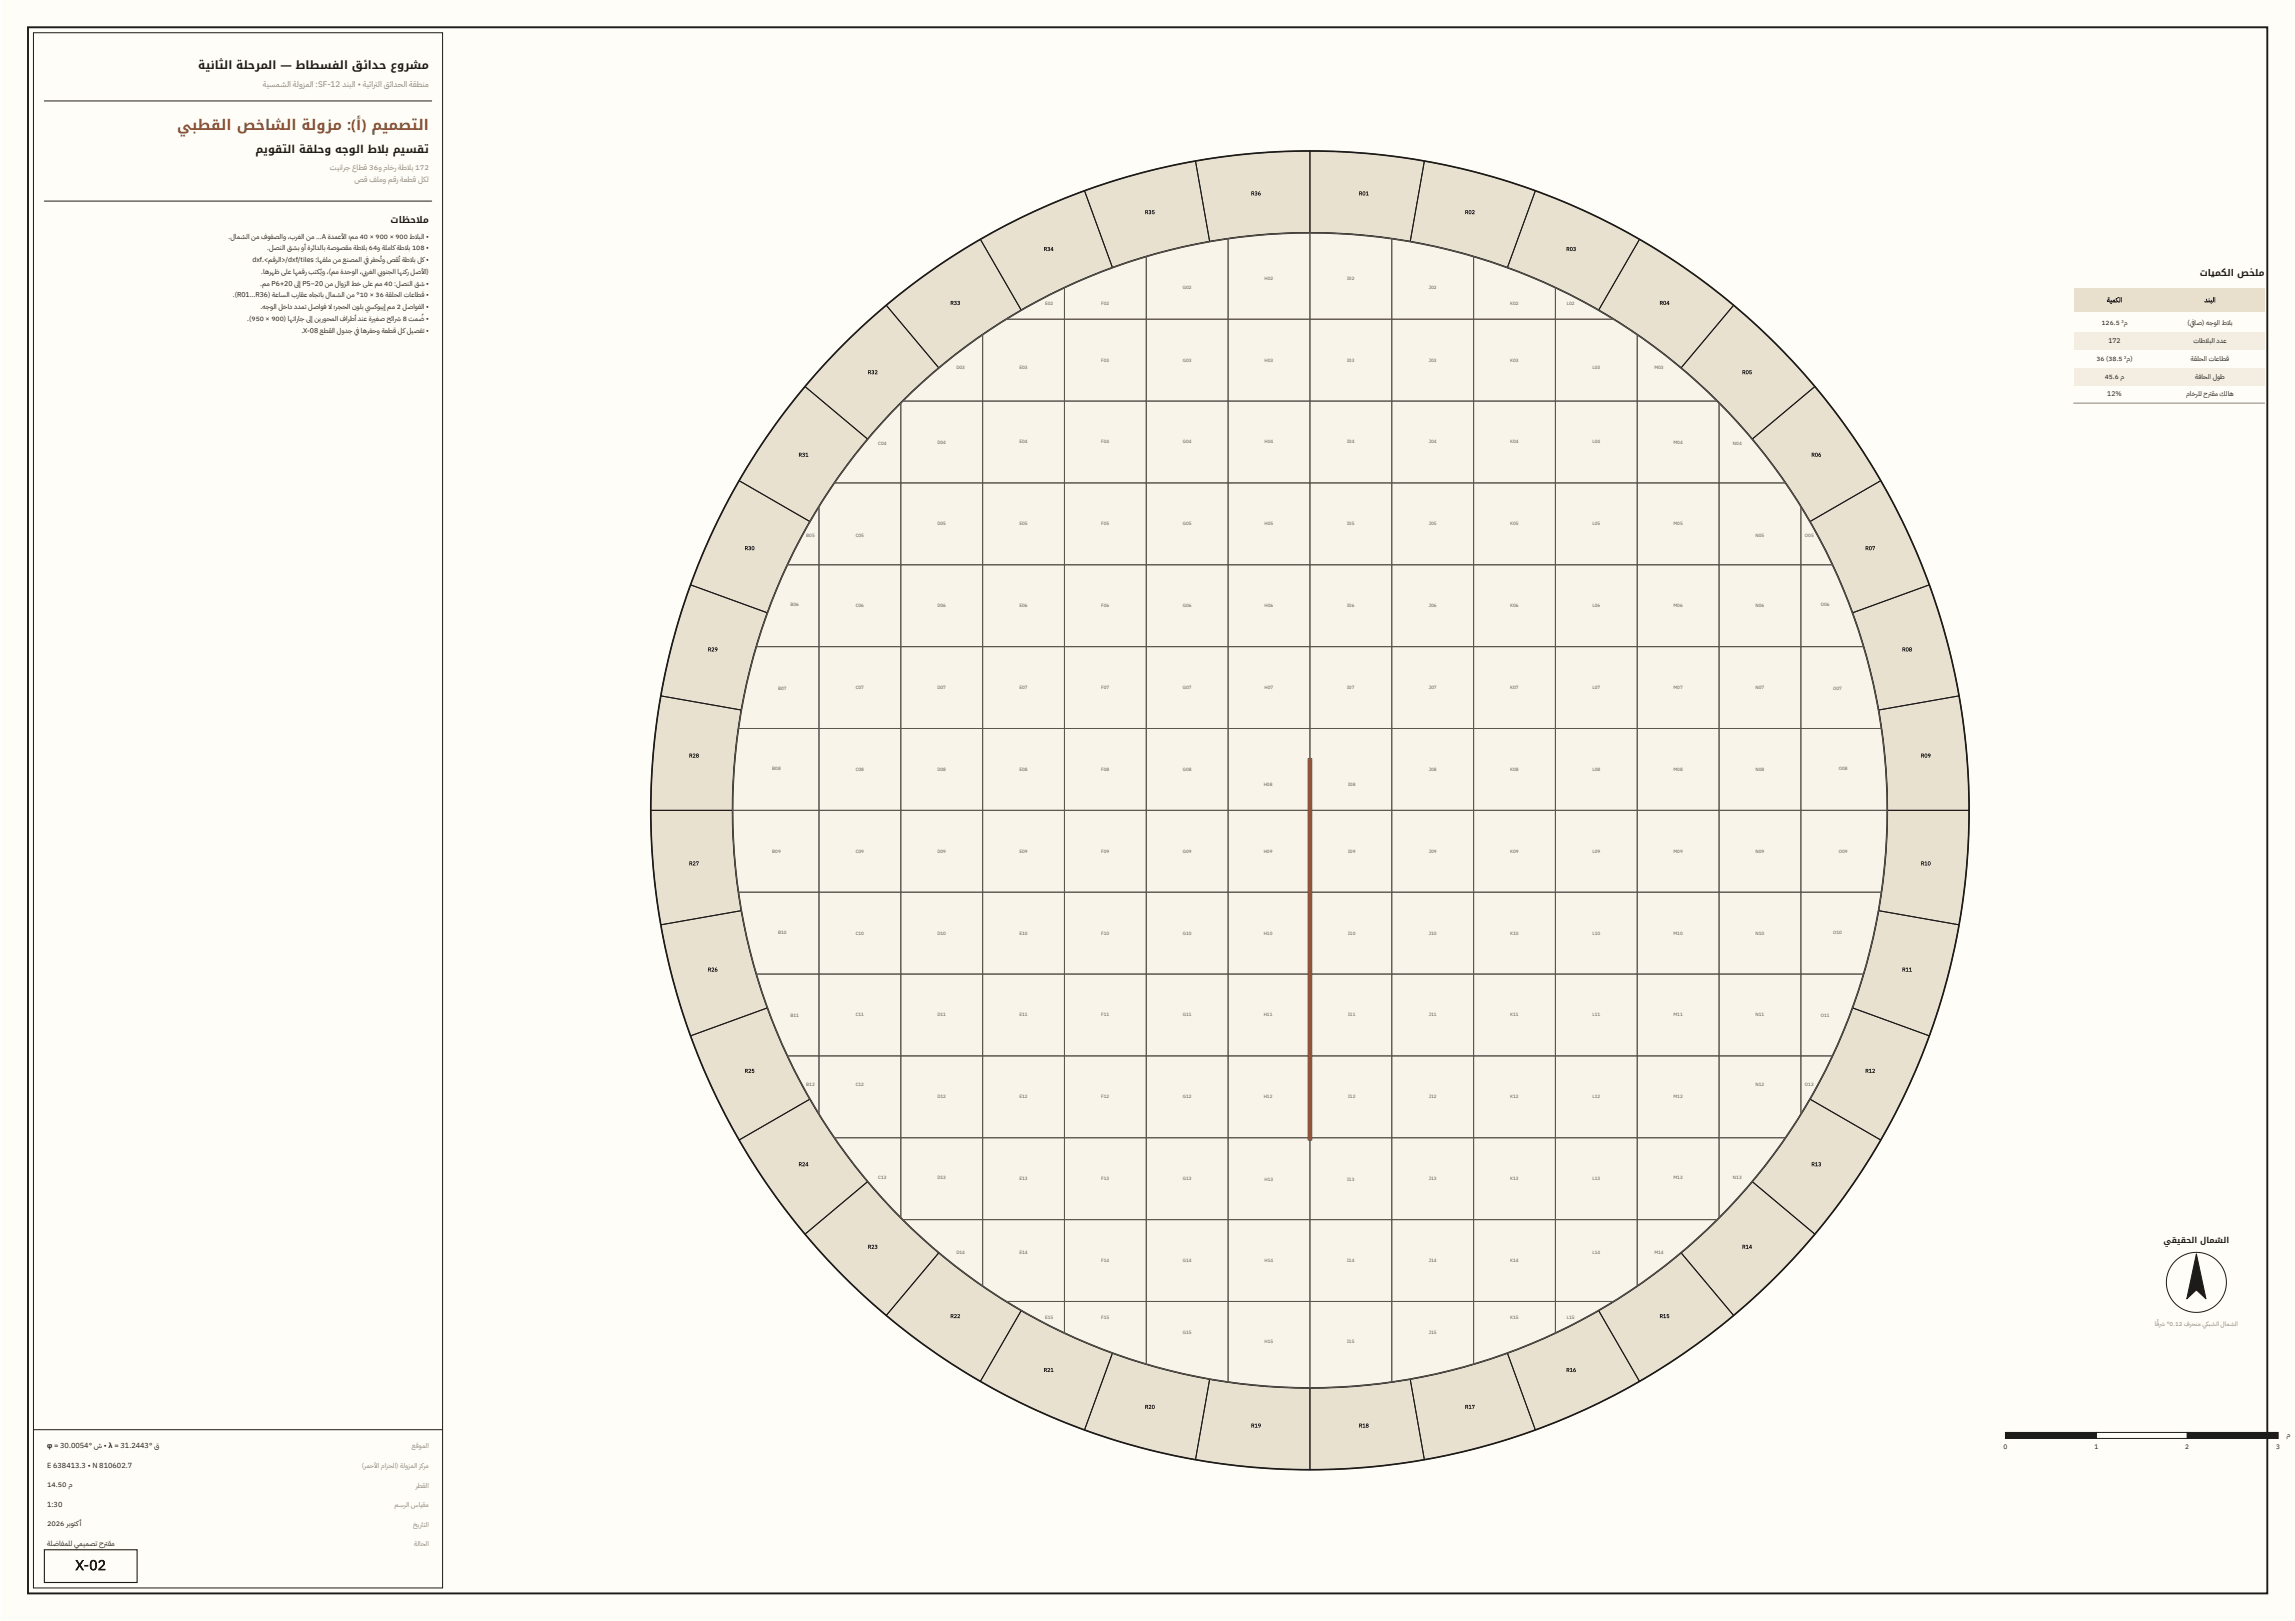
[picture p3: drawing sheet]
<svg xmlns="http://www.w3.org/2000/svg" width="841mm" height="594mm" viewBox="0 0 841 594" stroke-linecap="round" stroke-linejoin="round" font-family="sans-serif">
<defs><g id="words">
<text font-size="5.4" fill="#b4532a" x="65" y="47.7">يبطقلا صخاشلا ةلوزم :(أ ) ميمصتلا</text>
<text font-size="5.2" fill="#1d1b19" x="27.6" y="575.5">X-02</text>
<text font-size="4.2" fill="#1d1b19" x="72.7" y="25.3">ةيناثلا ةلحرملا — طاطسفلا قئادح عورشم</text>
<text font-size="4" fill="#1d1b19" x="93.7" y="56.1">ميوقتلا ةقلحو هجولا طالب ميسقت</text>
<g font-size="3.4" fill="#1d1b19">
<text x="143.2" y="81.8">تاظحالم</text>
<text x="806.5" y="101.1">تايمكلا صخلم</text>
</g>
<text font-size="3" fill="#8a847c" x="96.3" y="31.9">ةيسمشلا ةلوزملا :SF-12 دنبلا • ةيثارت لا قئادحلا ةقطنم</text>
<text font-size="3" fill="#1d1b19" x="793.2" y="455.6">يقيقحلا لامشلا</text>
<g font-size="2.8" fill="#8a847c">
<text x="121" y="62.2">تينارج عاطق 36و ماخر ةطال ب 172</text>
<text x="130" y="66.8">صق فلمو مقر ةعطق لكل</text>
</g>
<g font-size="2.7" fill="#1d1b19">
<text x="17.3" y="530.7">φ = 30.0054° ش • λ = 31.2443° ق</text>
<text x="17.3" y="537.9">E 638413.3 • N 810602.7</text>
<text x="17.3" y="545.1">14.50 م</text>
<text x="17.3" y="552.3">1:30</text>
<text x="17.3" y="559.5">2026 ربوتكأ</text>
<text x="17.3" y="566.7">ةلضافملل يميمصت حرقم</text>
<text x="38" y="566.7">ت</text>
</g>
<text font-size="2.6" fill="#1d1b19" x="838.3" y="526.8">م</text>
<g font-size="2.5" fill="#1d1b19">
<text x="83.8" y="87.5">.لامشلا نم فوفصلاو ،برغلا نم …A ةدمعأل ا ؛مم 40 × 900 × 900 طال بلا •</text>
<text x="98" y="91.8">.لصنلا قشب وأ ةرئادلاب ةصوصقم ةطال ب 64و ةلماكةطال ب 108 •</text>
<text x="139.4" y="95.3">ُت</text>
<text x="146.1" y="95.3">ُت</text>
<text x="92.5" y="96.1">dxf.&lt; مقرلا&lt; /dxf/tiles :اهفلم نم عنصملا يف رفح و صق ةطال ب لك•</text>
<text x="95.8" y="100.4">.اهرهظ ىلع اهمقر بتكُيو ،(مم ةدحولا ،يب رغلا يب ونجلا اهنكر لصأل ا)</text>
<text x="95.4" y="104.7">.مم P6+20 ىل إ P5−20 نم لاوزلا طخ ىلع مم 40 :لصنلا قش •</text>
<text x="85.3" y="109">.)R01…R36) ةعاسلا براقع هاجتاب لامشلا نم °10 × 36 ةقلحلا تاعاطق •</text>
<text x="95.6" y="113.3">.هجولا لخاد ددمت لصاوف ال ؛رجحلا نولب ي كوبيإ مم 2 لصاوفلا •</text>
<text x="133.9" y="113.3">س</text>
<text x="772.4" y="110.8">ةيمكلا</text>
<text x="808.2" y="110.8">دنبلا</text>
<text x="90.7" y="117.6">.(950 × 900) اهتاراج ىل إ نيروحملا فارطأ دنع ةري غص حئار</text>
<text x="144.6" y="117.6">ش</text>
<text x="147.7" y="117.6">8 تمُض •</text>
<text x="770.5" y="119.3">126.5</text>
<text x="777.8" y="119.3">²م</text>
<text x="802" y="119.3">(يف اص) هجولا طال ب</text>
<text x="110.5" y="121.9">.X-08 عطقلا لودج يف اهرفحو ةعطق لكليصفت •</text>
<text x="773" y="125.8">172</text>
<text x="804.2" y="125.8">تاطال بلا ددع</text>
<text x="768.6" y="132.3">36 )38.5</text>
<text x="778.8" y="132.3">²م(</text>
<text x="803.2" y="132.3">ةقلحلا تاعاطق</text>
<text x="771.7" y="138.8">45.6 م</text>
<text x="804.8" y="138.8">ةفاحلا لوط</text>
<text x="772.6" y="145.3">12%</text>
<text x="801.5" y="145.3">ماخرلل حرقم كلاه</text>
<text x="809.4" y="145.3">ت</text>
</g>
<g font-size="2.5" fill="#8a847c">
<text x="151" y="530.8">عقوملا</text>
<text x="132.7" y="538">(رمحأل ا مازحلا) ةلوزملا زكرم</text>
<text x="152.4" y="545.2">رطقلا</text>
<text x="144.6" y="552.4">مسرلا سايقم</text>
<text x="151.5" y="559.6">خيراتلا</text>
<text x="151.8" y="566.8">ةلاحلا</text>
</g>
<g font-size="2.4" fill="#1d1b19">
<text x="734.5" y="531">0</text>
<text x="767.9" y="531">1</text>
<text x="801.2" y="531">2</text>
<text x="834.5" y="531">3</text>
</g>
<g font-size="2.3" fill="#8a847c">
<text x="790.9" y="485">ًق</text>
<text x="790" y="486.2">ا ر</text>
<text x="791.7" y="486.2">ش</text>
<text x="794.4" y="486.2">°0.12 فرحنم ي بشلا لامشلا</text>
<text x="807.5" y="486.2">ك</text>
</g>
<g font-size="2" fill="#1d1b19">
<text x="458.7" y="71.6">R36</text>
<text x="498.2" y="71.6">R01</text>
<text x="419.8" y="78.5">R35</text>
<text x="537.1" y="78.5">R02</text>
<text x="382.6" y="92">R34</text>
<text x="574.2" y="92">R03</text>
<text x="348.4" y="111.7">R33</text>
<text x="608.4" y="111.7">R04</text>
<text x="318.1" y="137.1">R32</text>
<text x="638.7" y="137.1">R05</text>
<text x="292.8" y="167.4">R31</text>
<text x="664.1" y="167.4">R06</text>
<text x="273" y="201.6">R30</text>
<text x="683.9" y="201.6">R07</text>
<text x="259.5" y="238.7">R29</text>
<text x="697.4" y="238.7">R08</text>
<text x="252.6" y="277.6">R28</text>
<text x="704.2" y="277.6">R09</text>
<text x="252.6" y="317.2">R27</text>
<text x="704.2" y="317.2">R10</text>
<text x="259.5" y="356.1">R26</text>
<text x="697.4" y="356.1">R11</text>
<text x="273" y="393.2">R25</text>
<text x="683.9" y="393.2">R12</text>
<text x="292.8" y="427.4">R24</text>
<text x="664.1" y="427.4">R13</text>
<text x="318.1" y="457.7">R23</text>
<text x="638.7" y="457.7">R14</text>
<text x="348.4" y="483.1">R22</text>
<text x="608.4" y="483.1">R15</text>
<text x="382.6" y="502.8">R21</text>
<text x="574.2" y="502.8">R16</text>
<text x="419.8" y="516.3">R20</text>
<text x="537.1" y="516.3">R17</text>
<text x="458.7" y="523.2">R19</text>
<text x="498.2" y="523.2">R18</text>
</g>
<g font-size="1.7" fill="#5a554d">
<text x="433.7" y="106">G02</text>
<text x="463.6" y="102.8">H02</text>
<text x="493.9" y="102.8">I02</text>
<text x="523.8" y="106">J02</text>
<text x="383.2" y="111.6">E02</text>
<text x="403.8" y="111.7">F02</text>
<text x="553.7" y="111.7">K02</text>
<text x="574.4" y="111.6">L02</text>
<text x="350.7" y="135.4">D03</text>
<text x="373.7" y="135.3">E03</text>
<text x="403.8" y="132.5">F03</text>
<text x="433.7" y="132.5">G03</text>
<text x="463.6" y="132.5">H03</text>
<text x="493.9" y="132.5">I03</text>
<text x="523.8" y="132.5">J03</text>
<text x="553.7" y="132.5">K03</text>
<text x="583.8" y="135.3">L03</text>
<text x="606.6" y="135.4">M03</text>
<text x="322" y="163">C04</text>
<text x="343.7" y="162.9">D04</text>
<text x="373.7" y="162.5">E04</text>
<text x="403.8" y="162.5">F04</text>
<text x="433.7" y="162.5">G04</text>
<text x="463.6" y="162.5">H04</text>
<text x="493.9" y="162.5">I04</text>
<text x="523.8" y="162.5">J04</text>
<text x="553.7" y="162.5">K04</text>
<text x="583.8" y="162.5">L04</text>
<text x="613.6" y="162.9">M04</text>
<text x="635.4" y="163">N04</text>
<text x="295.6" y="196.9">B05</text>
<text x="313.7" y="196.8">C05</text>
<text x="343.7" y="192.5">D05</text>
<text x="373.7" y="192.5">E05</text>
<text x="403.8" y="192.5">F05</text>
<text x="433.7" y="192.5">G05</text>
<text x="463.6" y="192.5">H05</text>
<text x="493.9" y="192.5">I05</text>
<text x="523.8" y="192.5">J05</text>
<text x="553.7" y="192.5">K05</text>
<text x="583.8" y="192.5">L05</text>
<text x="613.6" y="192.5">M05</text>
<text x="643.6" y="196.8">N05</text>
<text x="661.8" y="196.9">O05</text>
<text x="289.8" y="222.3">B06</text>
<text x="313.7" y="222.5">C06</text>
<text x="343.7" y="222.5">D06</text>
<text x="373.7" y="222.5">E06</text>
<text x="403.8" y="222.5">F06</text>
<text x="433.7" y="222.5">G06</text>
<text x="463.6" y="222.5">H06</text>
<text x="493.9" y="222.5">I06</text>
<text x="523.8" y="222.5">J06</text>
<text x="553.7" y="222.5">K06</text>
<text x="583.8" y="222.5">L06</text>
<text x="613.6" y="222.5">M06</text>
<text x="643.6" y="222.5">N06</text>
<text x="667.6" y="222.3">O06</text>
<text x="285.3" y="252.7">B07</text>
<text x="313.7" y="252.5">C07</text>
<text x="343.7" y="252.5">D07</text>
<text x="373.7" y="252.5">E07</text>
<text x="403.8" y="252.5">F07</text>
<text x="433.7" y="252.5">G07</text>
<text x="463.6" y="252.5">H07</text>
<text x="493.9" y="252.5">I07</text>
<text x="523.8" y="252.5">J07</text>
<text x="553.7" y="252.5">K07</text>
<text x="583.8" y="252.5">L07</text>
<text x="613.6" y="252.5">M07</text>
<text x="643.6" y="252.5">N07</text>
<text x="672.1" y="252.7">O07</text>
<text x="283.1" y="282.3">B08</text>
<text x="313.7" y="282.5">C08</text>
<text x="343.7" y="282.5">D08</text>
<text x="373.7" y="282.5">E08</text>
<text x="403.8" y="282.5">F08</text>
<text x="433.7" y="282.5">G08</text>
<text x="523.8" y="282.5">J08</text>
<text x="553.7" y="282.5">K08</text>
<text x="583.8" y="282.5">L08</text>
<text x="613.6" y="282.5">M08</text>
<text x="643.6" y="282.5">N08</text>
<text x="674.2" y="282.3">O08</text>
<text x="463.3" y="288">H08</text>
<text x="494.2" y="288">I08</text>
<text x="283.1" y="312.8">B09</text>
<text x="313.7" y="312.5">C09</text>
<text x="343.7" y="312.5">D09</text>
<text x="373.7" y="312.5">E09</text>
<text x="403.8" y="312.5">F09</text>
<text x="433.7" y="312.5">G09</text>
<text x="463.3" y="312.5">H09</text>
<text x="494.2" y="312.5">I09</text>
<text x="523.8" y="312.5">J09</text>
<text x="553.7" y="312.5">K09</text>
<text x="583.8" y="312.5">L09</text>
<text x="613.6" y="312.5">M09</text>
<text x="643.6" y="312.5">N09</text>
<text x="674.2" y="312.8">O09</text>
<text x="285.3" y="342.3">B10</text>
<text x="313.7" y="342.5">C10</text>
<text x="343.7" y="342.5">D10</text>
<text x="373.7" y="342.5">E10</text>
<text x="403.8" y="342.5">F10</text>
<text x="433.7" y="342.5">G10</text>
<text x="463.3" y="342.5">H10</text>
<text x="494.2" y="342.5">I10</text>
<text x="523.8" y="342.5">J10</text>
<text x="553.7" y="342.5">K10</text>
<text x="583.8" y="342.5">L10</text>
<text x="613.6" y="342.5">M10</text>
<text x="643.6" y="342.5">N10</text>
<text x="672.1" y="342.3">O10</text>
<text x="289.8" y="372.8">B11</text>
<text x="313.7" y="372.5">C11</text>
<text x="343.7" y="372.5">D11</text>
<text x="373.7" y="372.5">E11</text>
<text x="403.8" y="372.5">F11</text>
<text x="433.7" y="372.5">G11</text>
<text x="463.3" y="372.5">H11</text>
<text x="494.2" y="372.5">I11</text>
<text x="523.8" y="372.5">J11</text>
<text x="553.7" y="372.5">K11</text>
<text x="583.8" y="372.5">L11</text>
<text x="613.6" y="372.5">M11</text>
<text x="643.6" y="372.5">N11</text>
<text x="667.6" y="372.8">O11</text>
<text x="295.6" y="398.2">B12</text>
<text x="313.7" y="398.2">C12</text>
<text x="643.6" y="398.2">N12</text>
<text x="661.8" y="398.2">O12</text>
<text x="343.7" y="402.5">D12</text>
<text x="373.7" y="402.5">E12</text>
<text x="403.8" y="402.5">F12</text>
<text x="433.7" y="402.5">G12</text>
<text x="463.3" y="402.5">H12</text>
<text x="494.2" y="402.5">I12</text>
<text x="523.8" y="402.5">J12</text>
<text x="553.7" y="402.5">K12</text>
<text x="583.8" y="402.5">L12</text>
<text x="613.6" y="402.5">M12</text>
<text x="322" y="432.1">C13</text>
<text x="343.7" y="432.2">D13</text>
<text x="373.7" y="432.5">E13</text>
<text x="403.8" y="432.5">F13</text>
<text x="433.7" y="432.5">G13</text>
<text x="463.6" y="433">H13</text>
<text x="493.9" y="433">I13</text>
<text x="523.8" y="432.5">J13</text>
<text x="553.7" y="432.5">K13</text>
<text x="583.8" y="432.5">L13</text>
<text x="613.6" y="432.2">M13</text>
<text x="635.4" y="432.1">N13</text>
<text x="350.7" y="459.7">D14</text>
<text x="373.7" y="459.7">E14</text>
<text x="583.8" y="459.7">L14</text>
<text x="606.6" y="459.7">M14</text>
<text x="403.8" y="462.5">F14</text>
<text x="433.7" y="462.5">G14</text>
<text x="463.6" y="462.5">H14</text>
<text x="493.9" y="462.5">I14</text>
<text x="523.8" y="462.5">J14</text>
<text x="553.7" y="462.5">K14</text>
<text x="383.2" y="483.4">E15</text>
<text x="403.8" y="483.3">F15</text>
<text x="553.7" y="483.3">K15</text>
<text x="574.4" y="483.4">L15</text>
<text x="433.7" y="489">G15</text>
<text x="523.8" y="489">J15</text>
<text x="463.6" y="492.3">H15</text>
<text x="493.9" y="492.3">I15</text>
</g>
</g></defs>
<path d="M.3 0h841v594h-841z" fill="#fffdf8"/>
<path d="M10.3 10h821v574h-821z" fill="none" stroke="#1d1b19" stroke-width=".7" stroke-linecap="butt"/>
<path d="M12.3 12h150v570h-150zM16.3 37h142M16.3 73.7h142M12.3 524h150" fill="none" stroke="#1d1b19" stroke-width=".37"/>
<path d="M16.3 568h34v12h-34z" fill="none" stroke="#1d1b19" stroke-width=".4"/>
<circle cx="480.3" cy="297" r="241.7" fill="#e9e1cf"/>
<circle cx="480.3" cy="297" r="241.7" fill="none" stroke="#1d1b19" stroke-width=".6"/>
<g fill="none" stroke="#1d1b19" stroke-width=".37">
<path d="M438.3 59a241.9 241.9 0 0 1 42-3.7v30a212.4 212.4 0 0 0-36.8 3.2zM480.3 55.3a241.9 241.9 0 0 1 41.9 3.7l-5.2 29.5a212.4 212.4 0 0 0-36.7-3.2zM522.2 59a242 242 0 0 1 40.7 10.9l-10.2 28.2a212.6 212.6 0 0 0-35.7-9.6zM397.6 69.9a242 242 0 0 1 40.7-10.9l5.2 29.5a212.6 212.6 0 0 0-35.6 9.6zM562.9 69.9a242.3 242.3 0 0 1 38.2 17.8l-15 26a210.5 210.5 0 0 0-33.4-15.6zM359.4 87.7a242.3 242.3 0 0 1 38.2-17.8l10.3 28.2a210.5 210.5 0 0 0-33.5 15.6zM601.1 87.7a242.8 242.8 0 0 1 34.5 24.2l-19.3 22.9a211.2 211.2 0 0 0-30.2-21.1zM324.9 111.9a242.8 242.8 0 0 1 34.5-24.2l15 26a211.2 211.2 0 0 0-30.2 21.1zM635.6 111.9a243.7 243.7 0 0 1 29.8 29.8l-23 19.2a213.4 213.4 0 0 0-26.1-26.1zM309.4 126.1l6-5.8 9.5-8.4 19.3 22.9a213.4 213.4 0 0 0-26.1 26.1l-23-19.2 8.4-9.5zM295.1 141.7l23 19.2a211.2 211.2 0 0 0-21.1 30.3l-26-15a242.8 242.8 0 0 1 24.1-34.5zM271 176.2l26 15a210.5 210.5 0 0 0-15.6 33.4l-28.2-10.3a242.3 242.3 0 0 1 17.8-38.1z"/>
<path d="M642.4 160.9l23-19.2a242.8 242.8 0 0 1 24.2 34.5l-26 15a211.2 211.2 0 0 0-21.2-30.3zM663.6 191.2l26-15a242.3 242.3 0 0 1 17.8 38.1l-28.2 10.3a210.5 210.5 0 0 0-15.6-33.4zM253.2 214.3l28.2 10.3a212.6 212.6 0 0 0-9.6 35.6l-29.5-5.2a242 242 0 0 1 10.9-40.7zM679.2 224.6l28.2-10.3a242 242 0 0 1 10.9 40.7l-29.6 5.2a212.6 212.6 0 0 0-9.5-35.6zM242.3 255l29.5 5.2a212.4 212.4 0 0 0-3.2 36.8h-30a241.9 241.9 0 0 1 3.7-42zM688.7 260.2l29.6-5.2a241.9 241.9 0 0 1 3.6 42h-30a212.4 212.4 0 0 0-3.2-36.8zM238.6 297h30a212.4 212.4 0 0 0 3.2 36.8l-29.5 5.2a241.9 241.9 0 0 1-3.7-42zM691.9 297h30a241.9 241.9 0 0 1-3.6 42l-29.6-5.2a212.4 212.4 0 0 0 3.2-36.8zM242.3 339l29.5-5.2a212.6 212.6 0 0 0 9.6 35.6l-28.2 10.2a242 242 0 0 1-10.9-40.6zM688.7 333.8l29.6 5.2a242 242 0 0 1-10.9 40.6l-28.2-10.2a212.6 212.6 0 0 0 9.5-35.6zM253.2 379.6l28.2-10.2a210.5 210.5 0 0 0 15.6 33.4l-26 15a242.3 242.3 0 0 1-17.8-38.2zM679.2 369.4l28.2 10.2a242.3 242.3 0 0 1-17.8 38.2l-26-15a210.5 210.5 0 0 0 15.6-33.4z"/>
<path d="M271 417.8l26-15a211.2 211.2 0 0 0 21.1 30.3l-23 19.2a242.8 242.8 0 0 1-24.1-34.5zM663.6 402.8l26 15a242.8 242.8 0 0 1-24.2 34.5l-23-19.2a211.2 211.2 0 0 0 21.2-30.3zM295.1 452.3l23-19.2a213.4 213.4 0 0 0 26.1 26l-19.3 23a243.7 243.7 0 0 1-29.8-29.8zM344.2 459.1a211.2 211.2 0 0 0 30.2 21.2l-15 26a242.8 242.8 0 0 1-34.5-24.2zM616.3 459.1a213.4 213.4 0 0 0 26.1-26l23 19.2a243.7 243.7 0 0 1-29.8 29.8zM374.4 480.3a210.5 210.5 0 0 0 33.5 15.6l-10.3 28.2a242.3 242.3 0 0 1-38.2-17.8zM407.9 495.9a212.6 212.6 0 0 0 35.6 9.5l-5.2 29.6a242 242 0 0 1-40.7-10.9zM552.7 495.9a210.5 210.5 0 0 0 33.4-15.6l15 26a242.3 242.3 0 0 1-38.2 17.8zM586.1 480.3a211.2 211.2 0 0 0 30.2-21.2l19.3 23a242.8 242.8 0 0 1-34.5 24.2zM443.5 505.4a212.4 212.4 0 0 0 36.8 3.3v30a241.9 241.9 0 0 1-42-3.7zM480.3 508.7a212.4 212.4 0 0 0 36.7-3.3l5.2 29.6a241.9 241.9 0 0 1-41.9 3.7zM517 505.4a212.6 212.6 0 0 0 35.7-9.5l10.2 28.2a242.1 242.1 0 0 1-40.7 10.9z"/>
</g>
<circle cx="480.3" cy="297" r="211.7" fill="#f8f4ea"/>
<circle cx="480.3" cy="297" r="211.7" fill="none" stroke="#1d1b19" stroke-width=".6"/>
<g fill="none" stroke="#5a554d" stroke-width=".37">
<path d="M420.3 94l16.1-4.1 13.9-2.4v29.5h-30zM450.3 87.5l15-1.6 15-.6v31.7h-30zM480.3 85.3l14.9 .6 15.1 1.6v29.5h-30zM510.3 87.5l13.8 2.4 16.2 4.1v23h-30zM540.3 94l14.3 4.8 15.7 6.6v11.6h-30zM368.9 117l11-6.4 10.4-5.2v11.6zM390.3 117h30v30h-30zM390.3 105.4l15.6-6.6 14.4-4.8v23h-30zM420.3 117h30v30h-30zM450.3 117h30v30h-30zM480.3 117h30v30h-30zM510.3 117h30v30h-30z"/>
<path d="M540.3 117h30v30h-30zM570.3 117h21.3l8.7 5.6v24.4h-30zM570.3 105.4l10.3 5.2 11 6.4h-21.3zM360.3 122.6l8.6-5.6h21.4v30h-30zM600.3 122.6l7.1 5.2 8.6 6.8 6.9 6 6.7 6.4h-29.3zM330.1 147.8l.2-.1v29.3h-24.4l5.1-7.1 6.1-7.7 6.8-7.8zM330.6 147.3l.3-.3h29.4v30h-30v-29.3zM330.9 147l6.7-6.4 6.9-6 8.6-6.8 7.2-5.2v24.4zM360.3 147h30v30h-30zM390.3 147h30v30h-30zM420.3 147h30v30h-30zM450.3 147h30v30h-30z"/>
<path d="M480.3 147h30v30h-30zM510.3 147h30v30h-30zM540.3 147h30v30h-30zM570.3 147h30v30h-30zM600.3 147h29.3l.7 .7v29.3h-30zM630.3 147.7l6.4 6.7 5.9 6.8 6.9 8.7 5.1 7.1h-24.3zM305.9 177h24.4v30h-30v-21.4zM330.3 177h30v30h-30zM360.3 177h30v30h-30zM390.3 177h30v30h-30zM420.3 177h30v30h-30zM450.3 177h30v30h-30z"/>
<path d="M480.3 177h30v30h-30zM510.3 177h30v30h-30zM540.3 177h30v30h-30zM570.3 177h30v30h-30zM600.3 177h30v30h-30zM630.3 177h24.3l5.7 8.6v21.4h-30zM300.3 185.6v21.4h-11.6l5.2-10.4zM660.3 185.6l6.3 11 5.2 10.4h-11.5zM288.7 207h11.6v30h-23l4.8-14.4zM300.3 207h30v30h-30zM330.3 207h30v30h-30zM360.3 207h30v30h-30z"/>
<path d="M390.3 207h30v30h-30zM420.3 207h30v30h-30zM450.3 207h30v30h-30zM480.3 207h30v30h-30zM510.3 207h30v30h-30zM540.3 207h30v30h-30zM570.3 207h30v30h-30zM600.3 207h30v30h-30zM630.3 207h30v30h-30zM660.3 207h11.5l6.6 15.6 4.8 14.4h-22.9zM277.3 237h23v30h-29.6l2.5-13.8zM300.3 237h30v30h-30z"/>
<path d="M330.3 237h30v30h-30zM360.3 237h30v30h-30zM390.3 237h30v30h-30zM420.3 237h30v30h-30zM450.3 237h30v30h-30zM480.3 237h30v30h-30zM510.3 237h30v30h-30zM540.3 237h30v30h-30zM570.3 237h30v30h-30zM600.3 237h30v30h-30zM630.3 237h30v30h-30zM660.3 237h22.9l4.1 16.2 2.5 13.8h-29.5z"/>
<path d="M270.7 267h29.6v30h-31.7l.5-14.9zM300.3 267h30v30h-30zM330.3 267h30v30h-30zM360.3 267h30v30h-30zM390.3 267h30v30h-30zM420.3 267h30v30h-30zM450.3 267h30v11h-.7v19h-29.3zM480.3 267h30v30h-29.4v-19h-.6zM510.3 267h30v30h-30zM540.3 267h30v30h-30zM570.3 267h30v30h-30zM600.3 267h30v30h-30z"/>
<path d="M630.3 267h30v30h-30zM660.3 267h29.5l1.6 15.1 .5 14.9h-31.6zM268.6 297h31.7v30h-29.6l-1.6-15.1zM300.3 297h30v30h-30zM330.3 297h30v30h-30zM360.3 297h30v30h-30zM390.3 297h30v30h-30zM420.3 297h30v30h-30zM450.3 297h29.3v30h-29.3zM480.9 297h29.4v30h-29.4zM510.3 297h30v30h-30zM540.3 297h30v30h-30z"/>
<path d="M570.3 297h30v30h-30zM600.3 297h30v30h-30zM630.3 297h30v30h-30zM660.3 297h31.6l-.5 14.9-1.6 15.1h-29.5zM270.7 327h29.6v30h-23l-4.1-16.2zM300.3 327h30v30h-30zM330.3 327h30v30h-30zM360.3 327h30v30h-30zM390.3 327h30v30h-30zM420.3 327h30v30h-30zM450.3 327h29.3v30h-29.3zM480.9 327h29.4v30h-29.4z"/>
<path d="M510.3 327h30v30h-30zM540.3 327h30v30h-30zM570.3 327h30v30h-30zM600.3 327h30v30h-30zM630.3 327h30v30h-30zM660.3 327h29.5l-2.5 13.8-4.1 16.2h-22.9zM277.3 357h23v30h-11.6l-6.6-15.6zM300.3 357h30v30h-30zM330.3 357h30v30h-30zM360.3 357h30v30h-30zM390.3 357h30v30h-30zM420.3 357h30v30h-30z"/>
<path d="M450.3 357h29.3v30h-29.3zM480.9 357h29.4v30h-29.4zM510.3 357h30v30h-30zM540.3 357h30v30h-30zM570.3 357h30v30h-30zM600.3 357h30v30h-30zM630.3 357h30v30h-30zM660.3 357h22.9l-4.8 14.4-6.6 15.6h-11.5zM288.7 387h11.6v21.4l-6.4-11.1zM300.3 387h30v30h-24.4l-5.6-8.6zM330.3 387h30v30h-30zM360.3 387h30v30h-30z"/>
<path d="M390.3 387h30v30h-30zM420.3 387h30v30h-30zM450.3 387h29.3v30h-29.3zM480.9 387h29.4v30h-29.4zM510.3 387h30v30h-30zM540.3 387h30v30h-30zM570.3 387h30v30h-30zM600.3 387h30v30h-30zM630.3 387h30v21.4l-5.7 8.6h-24.3zM660.3 387h11.5l-5.2 10.3-6.3 11.1zM305.9 417h24.4v29.3l-6.4-6.7-6-6.8-6.9-8.7zM330.3 417h30v30h-29.4l-.3-.3-.3-.4z"/>
<path d="M360.3 417h30v30h-30zM390.3 417h30v30h-30zM420.3 417h30v30h-30zM450.3 417h29.3v.9h.7v29.1h-30zM480.9 417h29.4v30h-30v-29.1h.6zM510.3 417h30v30h-30zM540.3 417h30v30h-30zM570.3 417h30v30h-30zM600.3 417h30v29.3l-.7 .7h-29.3zM630.3 417h24.3l-5.1 7.1-6.9 8.7-5.9 6.8-6.4 6.7zM330.9 447h29.4v24.4l-7.2-5.2-8.6-6.8-6.9-6zM360.3 447h30v30h-21.4l-8.6-5.6z"/>
<path d="M390.3 447h30v30h-30zM420.3 447h30v30h-30zM450.3 447h30v30h-30zM480.3 447h30v30h-30zM510.3 447h30v30h-30zM540.3 447h30v30h-30zM570.3 447h30v24.4l-8.7 5.6h-21.3zM600.3 447h29.3l-6.7 6.4-6.9 6-8.6 6.8-7.1 5.2zM368.9 477h21.4v11.6l-10.4-5.2zM390.3 477h30v23l-14.4-4.8-15.6-6.6zM420.3 477h30v29.5l-13.9-2.4-16.1-4.1zM450.3 477h30v31.7l-15-.6-15-1.6z"/>
<path d="M480.3 477h30v29.5l-15.1 1.6-14.9 .6zM510.3 477h30v23l-16.2 4.1-13.8 2.4zM540.3 477h30v11.6l-15.7 6.6-14.3 4.8zM570.3 477h21.3l-11 6.4-10.3 5.2z"/>
</g>
<path d="M480.3 278.7v138.5" fill="none" stroke="#b4532a" stroke-width="1.4"/>
<path d="M760.3 105.7h70v8.5h-70z" fill="#e8dfcc"/>
<g fill="#f4eee2">
<path d="M760.3 121.7h70v6.5h-70z"/>
<path d="M760.3 134.7h70v6.5h-70z"/>
</g>
<path d="M760.3 147.7h70" fill="none" stroke="#8a847c" stroke-width=".37"/>
<circle cx="805.3" cy="470" r="11" fill="none" stroke="#1d1b19" stroke-width=".37"/>
<path d="M805.3 459.5l3.5 16.5-3.5-3.3-3.6 3.3z" fill="#1d1b19"/>
<path d="M805.3 459.5l3.5 16.5-3.5-3.3-3.6 3.3z" fill="none" stroke="#1d1b19" stroke-width=".37"/>
<path d="M735.3 525h33.3v2.2h-33.3z" fill="#1d1b19"/>
<path d="M735.3 525h33.3v2.2h-33.3zM768.6 525h33.3v2.2h-33.3z" fill="none" stroke="#1d1b19" stroke-width=".37"/>
<path d="M801.9 525h33.4v2.2h-33.4z" fill="#1d1b19"/>
<path d="M801.9 525h33.4v2.2h-33.4z" fill="none" stroke="#1d1b19" stroke-width=".37"/>
<use href="#words"/>
</svg>
